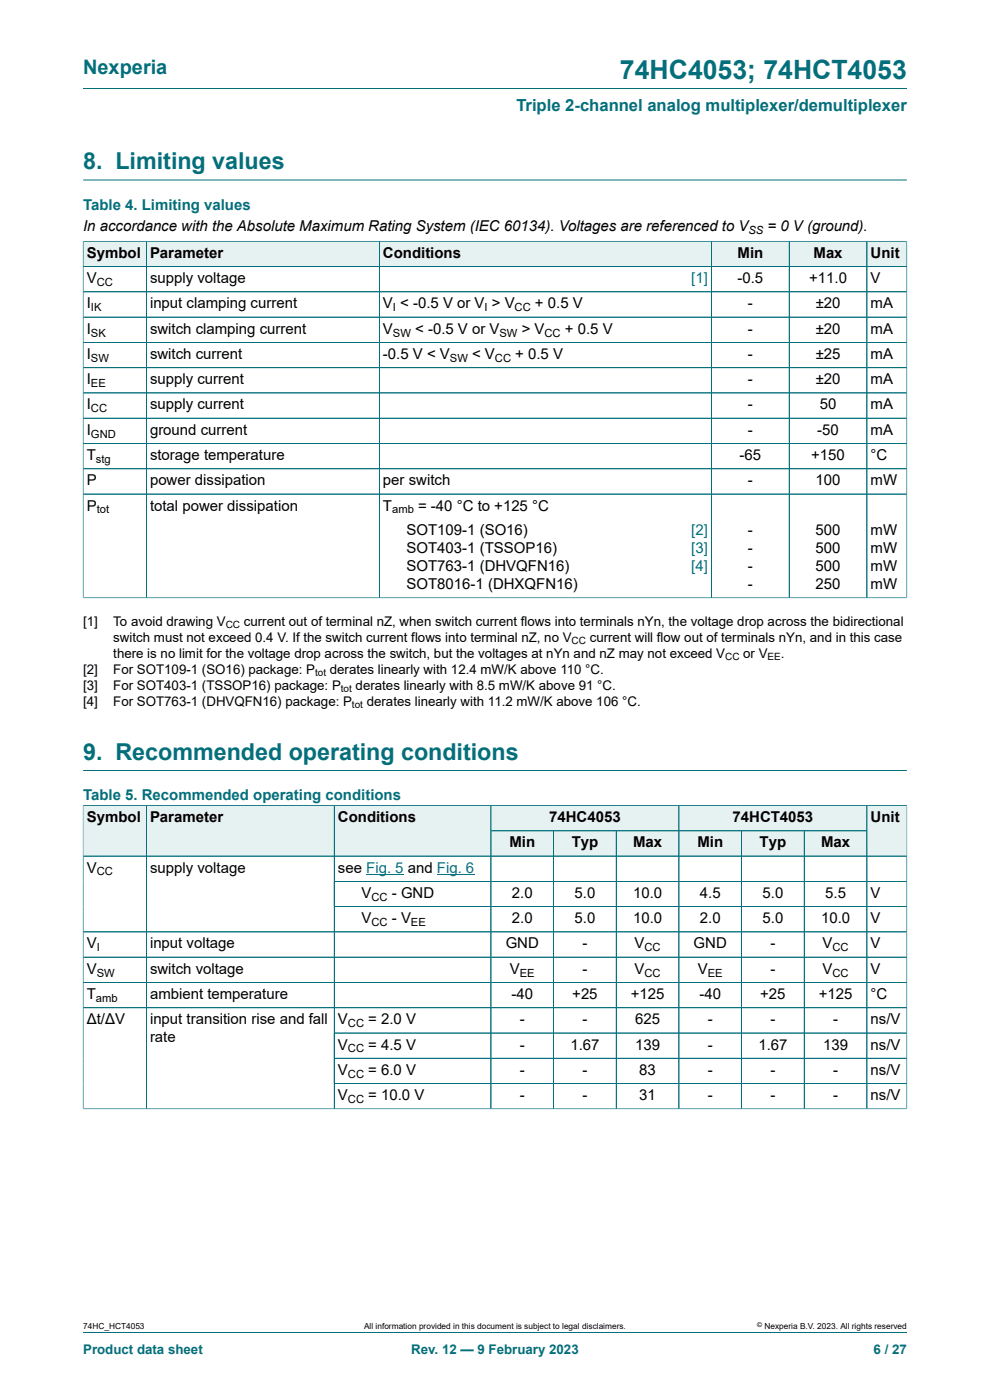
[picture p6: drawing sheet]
<svg xmlns="http://www.w3.org/2000/svg" width="210mm" height="297mm" viewBox="0 0 210 297" stroke-linecap="round" stroke-linejoin="round" font-family="sans-serif">
<defs><g id="words">
<text font-size="5.6" fill="#036f7b" x="131.5" y="16.8">74HC4053; 74HCT4053</text>
<g font-size="4.9" fill="#036f7b">
<text x="17.6" y="35.9">8. Limiting values</text>
<text x="17.6" y="161.1">9. Recommended operating conditions</text>
</g>
<text font-size="4.2" fill="#036f7b" x="17.6" y="15.6">Nexperia</text>
<text font-size="3.5" fill="#036f7b" x="109.5" y="23.7">Triple 2-channel analog multiplexer/demultiplexer</text>
<g font-size="3.2" fill="#036f7b">
<text x="17.6" y="44.5">Table 4. Limiting values</text>
<text x="17.6" y="169.8">Table 5. Recommended operating conditions</text>
</g>
<g font-size="3.2">
<text x="17.6" y="49.1">In accordance with the Absolute Maximum Rating System (IEC 60134). Voltages are referenced to V</text>
<text x="162.8" y="49.1">= 0 V (ground).</text>
<text x="18.4" y="54.7">Symbol</text>
<text x="31.8" y="54.7">Parameter</text>
<text x="81.2" y="54.7">Conditions</text>
<text x="156.5" y="54.7">Min</text>
<text x="172.6" y="54.7">Max</text>
<text x="184.7" y="54.7">Unit</text>
<text x="18.4" y="60.1">V</text>
<text x="18.4" y="65.4">I</text>
<text x="31.8" y="60.1">supply voltage</text>
<text x="31.8" y="65.4">input clamping current</text>
<text x="81.2" y="65.4">V &lt; -0.5 V or V &gt; V</text>
<text x="113.5" y="65.4">+ 0.5 V</text>
<text x="156.4" y="60.1">-0.5</text>
<text x="158.7" y="65.4">-</text>
<text x="171.6" y="60.1">+11.0</text>
<text x="173" y="65.4">±20</text>
<text x="184.7" y="60.1">V</text>
<text x="184.7" y="65.4">mA</text>
<text x="18.4" y="70.8">I</text>
<text x="31.8" y="70.8">switch clamping current</text>
<text x="81.2" y="70.8">V</text>
<text x="88.1" y="70.8">&lt; -0.5 V or V</text>
<text x="110.7" y="70.8">&gt; V</text>
<text x="119.8" y="70.8">+ 0.5 V</text>
<text x="158.7" y="70.8">-</text>
<text x="173" y="70.8">±20</text>
<text x="184.7" y="70.8">mA</text>
<text x="18.4" y="76.1">I</text>
<text x="31.8" y="76.1">switch current</text>
<text x="81.2" y="76.1">-0.5 V &lt; V</text>
<text x="100.1" y="76.1">&lt; V</text>
<text x="109.3" y="76.1">+ 0.5 V</text>
<text x="158.7" y="76.1">-</text>
<text x="173" y="76.1">±25</text>
<text x="184.7" y="76.1">mA</text>
<text x="18.4" y="81.5">I</text>
<text x="31.8" y="81.5">supply current</text>
<text x="158.7" y="81.5">-</text>
<text x="173" y="81.5">±20</text>
<text x="184.7" y="81.5">mA</text>
<text x="18.4" y="86.9">I</text>
<text x="31.8" y="86.9">supply current</text>
<text x="158.7" y="86.9">-</text>
<text x="173.9" y="86.9">50</text>
<text x="184.7" y="86.9">mA</text>
<text x="18.4" y="92.2">I</text>
<text x="31.8" y="92.2">ground current</text>
<text x="158.7" y="92.2">-</text>
<text x="173.4" y="92.2">-50</text>
<text x="184.7" y="92.2">mA</text>
<text x="18.4" y="97.6">T</text>
<text x="31.8" y="97.6">storage temperature</text>
<text x="156.9" y="97.6">-65</text>
<text x="172.1" y="97.6">+150</text>
<text x="184.7" y="97.6">°C</text>
<text x="18.4" y="103">P</text>
<text x="31.8" y="103">power dissipation</text>
<text x="81.2" y="103">per switch</text>
<text x="158.7" y="103">-</text>
<text x="173" y="103">100</text>
<text x="184.7" y="103">mW</text>
<text x="18.4" y="108.3">P</text>
<text x="31.8" y="108.3">total power dissipation</text>
<text x="81.2" y="108.3">T</text>
<text x="86.2" y="113.5">SOT109-1 (SO16)</text>
<text x="88.7" y="108.3">= -40 °C to +125 °C</text>
<text x="158.7" y="113.5">-</text>
<text x="173" y="113.5">500</text>
<text x="184.7" y="113.5">mW</text>
<text x="86.2" y="117.3">SOT403-1 (TSSOP16)</text>
<text x="158.7" y="117.3">-</text>
<text x="173" y="117.3">500</text>
<text x="184.7" y="117.3">mW</text>
<text x="86.2" y="121.2">SOT763-1 (DHVQFN16)</text>
<text x="86.2" y="125">SOT8016-1 (DHXQFN16)</text>
<text x="158.7" y="121.2">-</text>
<text x="158.7" y="125">-</text>
<text x="173" y="121.2">500</text>
<text x="173" y="125">250</text>
<text x="184.7" y="121.2">mW</text>
<text x="184.7" y="125">mW</text>
<text x="18.4" y="174.4">Symbol</text>
<text x="31.8" y="174.4">Parameter</text>
<text x="71.7" y="174.4">Conditions</text>
<text x="108.1" y="179.8">Min</text>
<text x="116.5" y="174.4">74HC4053</text>
<text x="121.3" y="179.8">Typ</text>
<text x="134.3" y="179.8">Max</text>
<text x="147.9" y="179.8">Min</text>
<text x="155.4" y="174.4">74HCT4053</text>
<text x="161.1" y="179.8">Typ</text>
<text x="174.2" y="179.8">Max</text>
<text x="184.7" y="174.4">Unit</text>
<text x="18.4" y="185.1">V</text>
<text x="31.8" y="185.1">supply voltage</text>
<text x="71.7" y="185.1">see Fig. 5 and Fig. 6</text>
<text x="76.7" y="190.5">V</text>
<text x="83.1" y="190.5">- GND</text>
<text x="108.6" y="190.5">2.0</text>
<text x="121.9" y="190.5">5.0</text>
<text x="134.3" y="190.5">10.0</text>
<text x="148.5" y="190.5">4.5</text>
<text x="161.8" y="190.5">5.0</text>
<text x="175" y="190.5">5.5</text>
<text x="184.7" y="190.5">V</text>
<text x="76.7" y="195.8">V</text>
<text x="83.1" y="195.8">- V</text>
<text x="108.6" y="195.8">2.0</text>
<text x="121.9" y="195.8">5.0</text>
<text x="134.3" y="195.8">10.0</text>
<text x="148.5" y="195.8">2.0</text>
<text x="161.8" y="195.8">5.0</text>
<text x="174.2" y="195.8">10.0</text>
<text x="184.7" y="195.8">V</text>
<text x="18.4" y="201.2">V</text>
<text x="31.8" y="201.2">input voltage</text>
<text x="107.3" y="201.2">GND</text>
<text x="123.6" y="201.2">-</text>
<text x="134.6" y="201.2">V</text>
<text x="147.1" y="201.2">GND</text>
<text x="163.4" y="201.2">-</text>
<text x="174.5" y="201.2">V</text>
<text x="184.7" y="201.2">V</text>
<text x="18.4" y="206.6">V</text>
<text x="31.8" y="206.6">switch voltage</text>
<text x="108.1" y="206.6">V</text>
<text x="123.6" y="206.6">-</text>
<text x="134.6" y="206.6">V</text>
<text x="148" y="206.6">V</text>
<text x="163.4" y="206.6">-</text>
<text x="174.5" y="206.6">V</text>
<text x="184.7" y="206.6">V</text>
<text x="18.4" y="211.9">T</text>
<text x="31.8" y="211.9">ambient temperature</text>
<text x="108.5" y="211.9">-40</text>
<text x="121.4" y="211.9">+25</text>
<text x="133.8" y="211.9">+125</text>
<text x="148.4" y="211.9">-40</text>
<text x="161.3" y="211.9">+25</text>
<text x="173.7" y="211.9">+125</text>
<text x="184.7" y="211.9">°C</text>
<text x="18.4" y="217.3">Δt/ΔV</text>
<text x="31.8" y="217.3">input transition rise and fall</text>
<text x="31.8" y="221.1">rate</text>
<text x="71.7" y="217.3">V</text>
<text x="78.1" y="217.3">= 2.0 V</text>
<text x="110.3" y="217.3">-</text>
<text x="123.6" y="217.3">-</text>
<text x="134.7" y="217.3">625</text>
<text x="150.1" y="217.3">-</text>
<text x="163.4" y="217.3">-</text>
<text x="176.7" y="217.3">-</text>
<text x="184.7" y="217.3">ns/V</text>
<text x="71.7" y="222.6">V</text>
<text x="78.1" y="222.6">= 4.5 V</text>
<text x="110.3" y="222.6">-</text>
<text x="121" y="222.6">1.67</text>
<text x="134.7" y="222.6">139</text>
<text x="150.1" y="222.6">-</text>
<text x="160.9" y="222.6">1.67</text>
<text x="174.6" y="222.6">139</text>
<text x="184.7" y="222.6">ns/V</text>
<text x="71.7" y="228">V</text>
<text x="71.7" y="233.4">V</text>
<text x="78.1" y="228">= 6.0 V</text>
<text x="78.1" y="233.4">= 10.0 V</text>
<text x="110.3" y="228">-</text>
<text x="110.3" y="233.4">-</text>
<text x="123.6" y="228">-</text>
<text x="123.6" y="233.4">-</text>
<text x="135.6" y="228">83</text>
<text x="135.6" y="233.4">31</text>
<text x="150.1" y="228">-</text>
<text x="150.1" y="233.4">-</text>
<text x="163.4" y="228">-</text>
<text x="163.4" y="233.4">-</text>
<text x="176.7" y="228">-</text>
<text x="176.7" y="233.4">-</text>
<text x="184.7" y="228">ns/V</text>
<text x="184.7" y="233.4">ns/V</text>
</g>
<g font-size="3.2" fill="#00f">
<text x="146.6" y="60.1">[1]</text>
<text x="146.6" y="113.5">[2]</text>
<text x="146.6" y="117.3">[3]</text>
<text x="146.6" y="121.2">[4]</text>
</g>
<g font-size="2.8">
<text x="17.6" y="132.8">[1]</text>
<text x="24" y="132.8">To avoid drawing V</text>
<text x="24" y="136.2">switch must not exceed 0.4 V. If the switch current flows into terminal nZ, no V</text>
<text x="51.7" y="132.8">current out of terminal nZ, when switch current flows into terminals nYn, the voltage drop across the bidirectional</text>
<text x="125.1" y="136.2">current will flow out of terminals nYn, and in this case</text>
<text x="17.6" y="142.9">[2]</text>
<text x="24" y="139.5">there is no limit for the voltage drop across the switch, but the voltages at nYn and nZ may not exceed V</text>
<text x="24" y="142.9">For SOT109-1 (SO16) package: P</text>
<text x="70" y="142.9">derates linearly with 12.4 mW/K above 110 °C.</text>
<text x="157.7" y="139.5">or V</text>
<text x="165.6" y="139.5">.</text>
<text x="17.6" y="146.3">[3]</text>
<text x="17.6" y="149.7">[4]</text>
<text x="24" y="146.3">For SOT403-1 (TSSOP16) package: P</text>
<text x="24" y="149.7">For SOT763-1 (DHVQFN16) package: P</text>
<text x="75.4" y="146.3">derates linearly with 8.5 mW/K above 91 °C.</text>
<text x="77.8" y="149.7">derates linearly with 11.2 mW/K above 106 °C.</text>
</g>
<g font-size="2.8" fill="#036f7b">
<text x="17.6" y="287.2">Product data sheet</text>
<text x="87.2" y="287.2">Rev. 12 — 9 February 2023</text>
<text x="185.3" y="287.2">6 / 27</text>
</g>
<g font-size="2.4">
<text x="158.8" y="49.7">SS</text>
<text x="20.5" y="60.7">CC</text>
<text x="19.3" y="66">IK</text>
<text x="19.3" y="71.4">SK</text>
<text x="83.4" y="66">I</text>
<text x="83.4" y="71.4">SW</text>
<text x="102.8" y="66">I</text>
<text x="106" y="71.4">SW</text>
<text x="109.2" y="66">CC</text>
<text x="115.5" y="71.4">CC</text>
<text x="19.3" y="76.8">SW</text>
<text x="95.4" y="76.8">SW</text>
<text x="105" y="76.8">CC</text>
<text x="19.3" y="82.1">EE</text>
<text x="19.3" y="87.5">CC</text>
<text x="19.3" y="92.8">GND</text>
<text x="20.4" y="98.2">stg</text>
<text x="20.5" y="108.9">tot</text>
<text x="83.2" y="108.9">amb</text>
<text x="20.5" y="185.7">CC</text>
<text x="78.8" y="191.1">CC</text>
<text x="78.8" y="196.5">CC</text>
<text x="87.2" y="196.5">EE</text>
<text x="20.5" y="201.8">I</text>
<text x="136.7" y="201.8">CC</text>
<text x="176.6" y="201.8">CC</text>
<text x="20.5" y="207.2">SW</text>
<text x="110.3" y="207.2">EE</text>
<text x="136.7" y="207.2">CC</text>
<text x="150.1" y="207.2">EE</text>
<text x="176.6" y="207.2">CC</text>
<text x="20.4" y="212.5">amb</text>
<text x="73.8" y="217.9">CC</text>
<text x="73.8" y="223.3">CC</text>
<text x="73.8" y="228.6">CC</text>
<text x="73.8" y="234">CC</text>
</g>
<g font-size="2.1">
<text x="47.9" y="133.3">CC</text>
<text x="121.3" y="136.7">CC</text>
<text x="66.8" y="143.5">tot</text>
<text x="153.8" y="140.1">CC</text>
<text x="162.8" y="140.1">EE</text>
<text x="72.3" y="146.9">tot</text>
<text x="74.7" y="150.3">tot</text>
</g>
<g font-size="1.8">
<text x="17.6" y="282">74HC_HCT4053</text>
<text x="77.2" y="282">All information provided in this document is subject to legal disclaimers.</text>
<text x="162.2" y="282">Nexperia B.V. 2023. All rights reserved</text>
</g>
<text font-size="1.4" x="160.6" y="281.6">©</text>
</g></defs>
<path d="M17.6 18.8h174.8M17.6 38.2h174.8" fill="none" stroke="#036f7b" stroke-width=".21"/>
<path d="M17.7 51.3h13.3v5.2h-13.3z" fill="#e6f1f2"/>
<path d="M17.6 51.1v5.5h13.4v-5.4h-13.4" fill="none" stroke="#036f7b" stroke-width=".21"/>
<path d="M31.1 51.3h49.3v5.2h-49.3z" fill="#e6f1f2"/>
<path d="M31 51.2h49.5v5.4h-49.5z" fill="none" stroke="#036f7b" stroke-width=".21"/>
<path d="M80.5 51.3h65.9v5.2h-65.9z" fill="#e6f1f2"/>
<path d="M146.4 51.2h-65.9v5.4h65.9" fill="none" stroke="#036f7b" stroke-width=".21"/>
<path d="M146.4 51.3h4.5v5.2h-4.5z" fill="#e6f1f2"/>
<path d="M146.4 51.2h4.5v5.4h-4.5" fill="none" stroke="#036f7b" stroke-width=".21"/>
<path d="M151 51.3h16.3v5.2h-16.3z" fill="#e6f1f2"/>
<path d="M150.9 51.2h16.5v5.4h-16.5z" fill="none" stroke="#036f7b" stroke-width=".21"/>
<path d="M167.5 51.3h16.3v5.2h-16.3z" fill="#e6f1f2"/>
<path d="M167.4 51.2h16.5v5.4h-16.5z" fill="none" stroke="#036f7b" stroke-width=".21"/>
<path d="M184 51.3h8.3v5.2h-8.3z" fill="#e6f1f2"/>
<g fill="none" stroke="#036f7b" stroke-width=".21">
<path d="M17.6 56.6h174.8M17.6 51.3v75.6M17.7 51.2h174.7M31 51.3v75.5M80.5 51.3v75.5M150.9 51.3v75.5M167.4 51.3v75.5M183.9 51.2v75.6M192.4 51.1v75.8M17.6 61.9h174.8M17.6 67.3h174.8M17.6 72.6h174.8"/>
<path d="M17.6 78h174.8M17.6 88.7h174.8M17.6 94.1h174.8M17.6 99.4h174.8M192.4 83.4h-174.8M17.6 104.8h174.8M17.6 126.8h174.8M17.6 163.5h174.8M104.1 170.9h39.9v5.3h-39.9z"/>
</g>
<path d="M104.2 171h39.7v5.2h-39.7z" fill="#e6f1f2"/>
<path d="M144 170.9h39.9v5.3h-39.9z" fill="none" stroke="#036f7b" stroke-width=".21"/>
<path d="M144.1 171h39.7v5.2h-39.7z" fill="#e6f1f2"/>
<path d="M17.6 170.8v10.8h13.4v-10.7h-13.4" fill="none" stroke="#036f7b" stroke-width=".21"/>
<path d="M17.7 171h13.3v10.5h-13.3z" fill="#e6f1f2"/>
<path d="M31 170.9h39.9v10.7h-39.9z" fill="none" stroke="#036f7b" stroke-width=".21"/>
<path d="M31.1 171h39.7v10.5h-39.7z" fill="#e6f1f2"/>
<path d="M70.9 170.9h33.2v10.7h-33.2z" fill="none" stroke="#036f7b" stroke-width=".21"/>
<g fill="#e6f1f2">
<path d="M71 171h33.1v10.5h-33.1z"/>
<path d="M104.2 176.3h13.2v5.2h-13.2z"/>
</g>
<path d="M104.1 176.2h13.3v5.4h-13.3z" fill="none" stroke="#036f7b" stroke-width=".21"/>
<path d="M117.5 176.3h13.2v5.2h-13.2z" fill="#e6f1f2"/>
<path d="M117.4 176.2h13.3v5.4h-13.3z" fill="none" stroke="#036f7b" stroke-width=".21"/>
<path d="M130.8 176.3h13.1v5.2h-13.1z" fill="#e6f1f2"/>
<path d="M130.7 176.2h13.3v5.4h-13.3z" fill="none" stroke="#036f7b" stroke-width=".21"/>
<path d="M144.1 176.3h13.1v5.2h-13.1z" fill="#e6f1f2"/>
<path d="M144 176.2h13.3v5.4h-13.3z" fill="none" stroke="#036f7b" stroke-width=".21"/>
<path d="M157.4 176.3h13.1v5.2h-13.1z" fill="#e6f1f2"/>
<path d="M157.3 176.2h13.3v5.4h-13.3z" fill="none" stroke="#036f7b" stroke-width=".21"/>
<path d="M170.7 176.3h13.1v5.2h-13.1z" fill="#e6f1f2"/>
<path d="M192.4 170.8v10.8h-21.8v-5.4h13.3M192.4 170.9h-8.5v10.7" fill="none" stroke="#036f7b" stroke-width=".21"/>
<path d="M184 171h8.3v10.5h-8.3z" fill="#e6f1f2"/>
<g fill="none" stroke="#036f7b" stroke-width=".21">
<path d="M17.6 171v64.3M17.7 170.9h174.6M31 171v64.2M70.9 171v64.2M104.1 171v64.2M104.2 176.2h79.6M117.4 176.3v58.9M130.7 176.3v58.9M144 171v64.2M157.3 176.3v58.9M170.6 176.3v58.9M183.9 171v64.2"/>
<path d="M192.4 171v64.3M17.6 181.6h174.8M70.9 187h121.5M70.9 192.3h121.5M192.4 197.7h-174.8M17.6 203.1h174.8M17.6 213.8h174.8M70.9 219.1h121.5M192.4 208.4h-174.8M17.6 235.2h174.8M70.9 224.5h121.5M70.9 229.9h121.5"/>
<path d="M17.6 282.6h174.8"/>
</g>
<path d="M77.7 185.4h7.9M92.7 185.4h7.9" fill="none" stroke="#00f" stroke-width=".21"/>
<use href="#words"/>
</svg>
